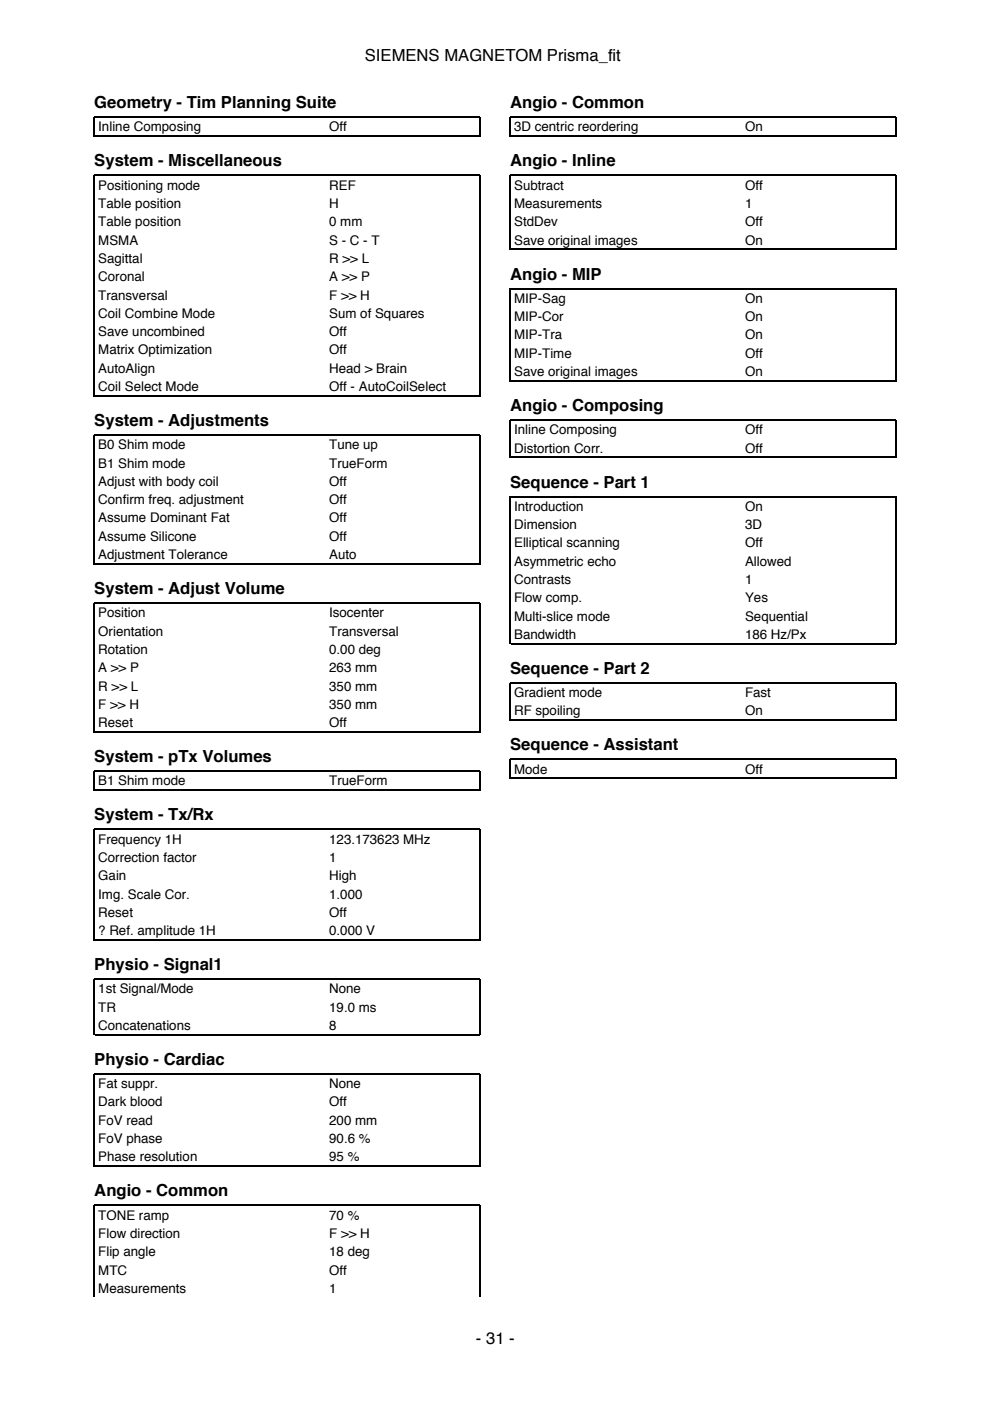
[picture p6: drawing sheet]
<svg xmlns="http://www.w3.org/2000/svg" width="210mm" height="297mm" viewBox="0 0 210 297" stroke-linecap="round" stroke-linejoin="round" font-family="sans-serif">
<defs><g id="words">
<g font-size="3.5">
<text x="77.4" y="12.9">SIEMENS MAGNETOM Prisma_fit</text>
<text x="20" y="22.9">Geometry - Tim Planning Suite</text>
<text x="108.2" y="22.9">Angio - Common</text>
<text x="20" y="35.3">System - Miscellaneous</text>
<text x="108.2" y="35.3">Angio - Inline</text>
<text x="108.2" y="59.3">Angio - MIP</text>
<text x="108.2" y="87.1">Angio - Composing</text>
<text x="20" y="90.3">System - Adjustments</text>
<text x="108.2" y="103.4">Sequence - Part 1</text>
<text x="20" y="125.9">System - Adjust Volume</text>
<text x="108.2" y="142.9">Sequence - Part 2</text>
<text x="20" y="161.6">System - pTx Volumes</text>
<text x="108.2" y="159.1">Sequence - Assistant</text>
<text x="20" y="173.9">System - Tx/Rx</text>
<text x="20" y="205.7">Physio - Signal1</text>
<text x="20" y="225.8">Physio - Cardiac</text>
<text x="20" y="253.6">Angio - Common</text>
<text x="100.9" y="284.9">- 31 -</text>
</g>
<g font-size="2.8">
<text x="20.8" y="27.9">Inline Composing</text>
<text x="69.8" y="27.9">Off</text>
<text x="109" y="27.9">3D centric reordering</text>
<text x="158" y="27.9">On</text>
<text x="20.8" y="40.2">Positioning mode</text>
<text x="69.8" y="40.2">REF</text>
<text x="109" y="40.2">Subtract</text>
<text x="158" y="40.2">Off</text>
<text x="20.8" y="44.1">Table position</text>
<text x="20.8" y="48">Table position</text>
<text x="69.8" y="44.1">H</text>
<text x="69.8" y="48">0 mm</text>
<text x="109" y="44.1">Measurements</text>
<text x="109" y="48">StdDev</text>
<text x="158" y="44.1">1</text>
<text x="158" y="48">Off</text>
<text x="20.8" y="51.9">MSMA</text>
<text x="69.8" y="51.9">S - C - T</text>
<text x="109" y="51.9">Save original images</text>
<text x="158" y="51.9">On</text>
<text x="20.8" y="55.7">Sagittal</text>
<text x="20.8" y="59.6">Coronal</text>
<text x="69.8" y="55.7">R &gt;&gt; L</text>
<text x="69.8" y="59.6">A &gt;&gt; P</text>
<text x="20.8" y="63.5">Transversal</text>
<text x="69.8" y="63.5">F &gt;&gt; H</text>
<text x="109" y="64.2">MIP-Sag</text>
<text x="158" y="64.2">On</text>
<text x="20.8" y="67.4">Coil Combine Mode</text>
<text x="20.8" y="71.3">Save uncombined</text>
<text x="69.8" y="67.4">Sum of Squares</text>
<text x="69.8" y="71.3">Off</text>
<text x="109" y="68.1">MIP-Cor</text>
<text x="109" y="72">MIP-Tra</text>
<text x="158" y="68.1">On</text>
<text x="158" y="72">On</text>
<text x="20.8" y="75.1">Matrix Optimization</text>
<text x="69.8" y="75.1">Off</text>
<text x="109" y="75.8">MIP-Time</text>
<text x="158" y="75.8">Off</text>
<text x="20.8" y="79">AutoAlign</text>
<text x="20.8" y="82.9">Coil Select Mode</text>
<text x="69.8" y="79">Head &gt; Brain</text>
<text x="69.8" y="82.9">Off - AutoCoilSelect</text>
<text x="109" y="79.7">Save original images</text>
<text x="158" y="79.7">On</text>
<text x="20.8" y="95.2">B0 Shim mode</text>
<text x="69.8" y="95.2">Tune up</text>
<text x="109" y="92.1">Inline Composing</text>
<text x="109" y="96">Distortion Corr.</text>
<text x="158" y="92.1">Off</text>
<text x="158" y="96">Off</text>
<text x="20.8" y="99.1">B1 Shim mode</text>
<text x="69.8" y="99.1">TrueForm</text>
<text x="20.8" y="103">Adjust with body coil</text>
<text x="20.8" y="106.9">Confirm freq. adjustment</text>
<text x="69.8" y="103">Off</text>
<text x="69.8" y="106.9">Off</text>
<text x="20.8" y="110.8">Assume Dominant Fat</text>
<text x="69.8" y="110.8">Off</text>
<text x="109" y="108.3">Introduction</text>
<text x="109" y="112.2">Dimension</text>
<text x="158" y="108.3">On</text>
<text x="158" y="112.2">3D</text>
<text x="20.8" y="114.7">Assume Silicone</text>
<text x="20.8" y="118.5">Adjustment Tolerance</text>
<text x="69.8" y="114.7">Off</text>
<text x="69.8" y="118.5">Auto</text>
<text x="109" y="116.1">Elliptical scanning</text>
<text x="109" y="119.9">Asymmetric echo</text>
<text x="158" y="116.1">Off</text>
<text x="158" y="119.9">Allowed</text>
<text x="109" y="123.8">Contrasts</text>
<text x="158" y="123.8">1</text>
<text x="20.8" y="130.9">Position</text>
<text x="69.8" y="130.9">Isocenter</text>
<text x="109" y="127.7">Flow comp.</text>
<text x="109" y="131.6">Multi-slice mode</text>
<text x="158" y="127.7">Yes</text>
<text x="158" y="131.6">Sequential</text>
<text x="20.8" y="134.8">Orientation</text>
<text x="69.8" y="134.8">Transversal</text>
<text x="109" y="135.5">Bandwidth</text>
<text x="158" y="135.5">186 Hz/Px</text>
<text x="20.8" y="138.6">Rotation</text>
<text x="20.8" y="142.5">A &gt;&gt; P</text>
<text x="69.8" y="138.6">0.00 deg</text>
<text x="69.8" y="142.5">263 mm</text>
<text x="20.8" y="146.4">R &gt;&gt; L</text>
<text x="69.8" y="146.4">350 mm</text>
<text x="109" y="147.8">Gradient mode</text>
<text x="158" y="147.8">Fast</text>
<text x="20.8" y="150.3">F &gt;&gt; H</text>
<text x="20.8" y="154.2">Reset</text>
<text x="69.8" y="150.3">350 mm</text>
<text x="69.8" y="154.2">Off</text>
<text x="109" y="151.7">RF spoiling</text>
<text x="158" y="151.7">On</text>
<text x="20.8" y="166.5">B1 Shim mode</text>
<text x="69.8" y="166.5">TrueForm</text>
<text x="109" y="164">Mode</text>
<text x="158" y="164">Off</text>
<text x="20.8" y="178.9">Frequency 1H</text>
<text x="69.8" y="178.9">123.173623 MHz</text>
<text x="20.8" y="182.7">Correction factor</text>
<text x="69.8" y="182.7">1</text>
<text x="20.8" y="186.6">Gain</text>
<text x="20.8" y="190.5">Img. Scale Cor.</text>
<text x="69.8" y="186.6">High</text>
<text x="69.8" y="190.5">1.000</text>
<text x="20.8" y="194.4">Reset</text>
<text x="69.8" y="194.4">Off</text>
<text x="20.8" y="198.3">? Ref. amplitude 1H</text>
<text x="69.8" y="198.3">0.000 V</text>
<text x="20.8" y="210.6">1st Signal/Mode</text>
<text x="20.8" y="214.5">TR</text>
<text x="69.8" y="210.6">None</text>
<text x="69.8" y="214.5">19.0 ms</text>
<text x="20.8" y="218.4">Concatenations</text>
<text x="69.8" y="218.4">8</text>
<text x="20.8" y="230.7">Fat suppr.</text>
<text x="69.8" y="230.7">None</text>
<text x="20.8" y="234.6">Dark blood</text>
<text x="20.8" y="238.5">FoV read</text>
<text x="69.8" y="234.6">Off</text>
<text x="69.8" y="238.5">200 mm</text>
<text x="20.8" y="242.4">FoV phase</text>
<text x="69.8" y="242.4">90.6 %</text>
<text x="20.8" y="246.2">Phase resolution</text>
<text x="69.8" y="246.2">95 %</text>
<text x="20.8" y="258.6">TONE ramp</text>
<text x="20.8" y="262.5">Flow direction</text>
<text x="69.8" y="258.6">70 %</text>
<text x="69.8" y="262.5">F &gt;&gt; H</text>
<text x="20.8" y="266.3">Flip angle</text>
<text x="69.8" y="266.3">18 deg</text>
<text x="20.8" y="270.2">MTC</text>
<text x="20.8" y="274.1">Measurements</text>
<text x="69.8" y="270.2">Off</text>
<text x="69.8" y="274.1">1</text>
</g>
</g></defs>
<g fill="none" stroke="#000" stroke-width=".26">
<path d="M20 29v-4.2h81.8v4.2M20.1 28.9h81.6M108.2 29v-4.2h81.8v4.2M108.3 28.9h81.6M108.2 53v-15.8h81.8v15.8M108.3 52.8h81.6M20 84v-46.8h81.8v46.8M20.1 83.9h81.6M108.2 80.8v-19.6h81.8v19.6M108.2 97.1v-8h81.8v8M108.3 80.7h81.6M108.3 96.9h81.6"/>
<path d="M20 119.7v-27.5h81.8v27.5M20.1 119.5h81.6M108.2 136.6v-31.3h81.8v31.3M108.3 136.5h81.6M20 155.3v-27.4h81.8v27.4M20.1 155.2h81.6M108.2 152.8v-8h81.8v8M108.3 152.7h81.6M20 167.6v-4.1h81.8v4.1M20.1 167.5h81.6M108.2 165.2v-4.2h81.8v4.2M108.3 165h81.6"/>
<path d="M20 199.4v-23.6h81.8v23.6M20.1 199.2h81.6M20 219.5v-11.9h81.8v11.9M20.1 219.4h81.6M20 247.4v-19.7h81.8v19.7M20.1 247.2h81.6M20 275v-19.4h81.8v19.4"/>
</g>
<use href="#words"/>
</svg>
